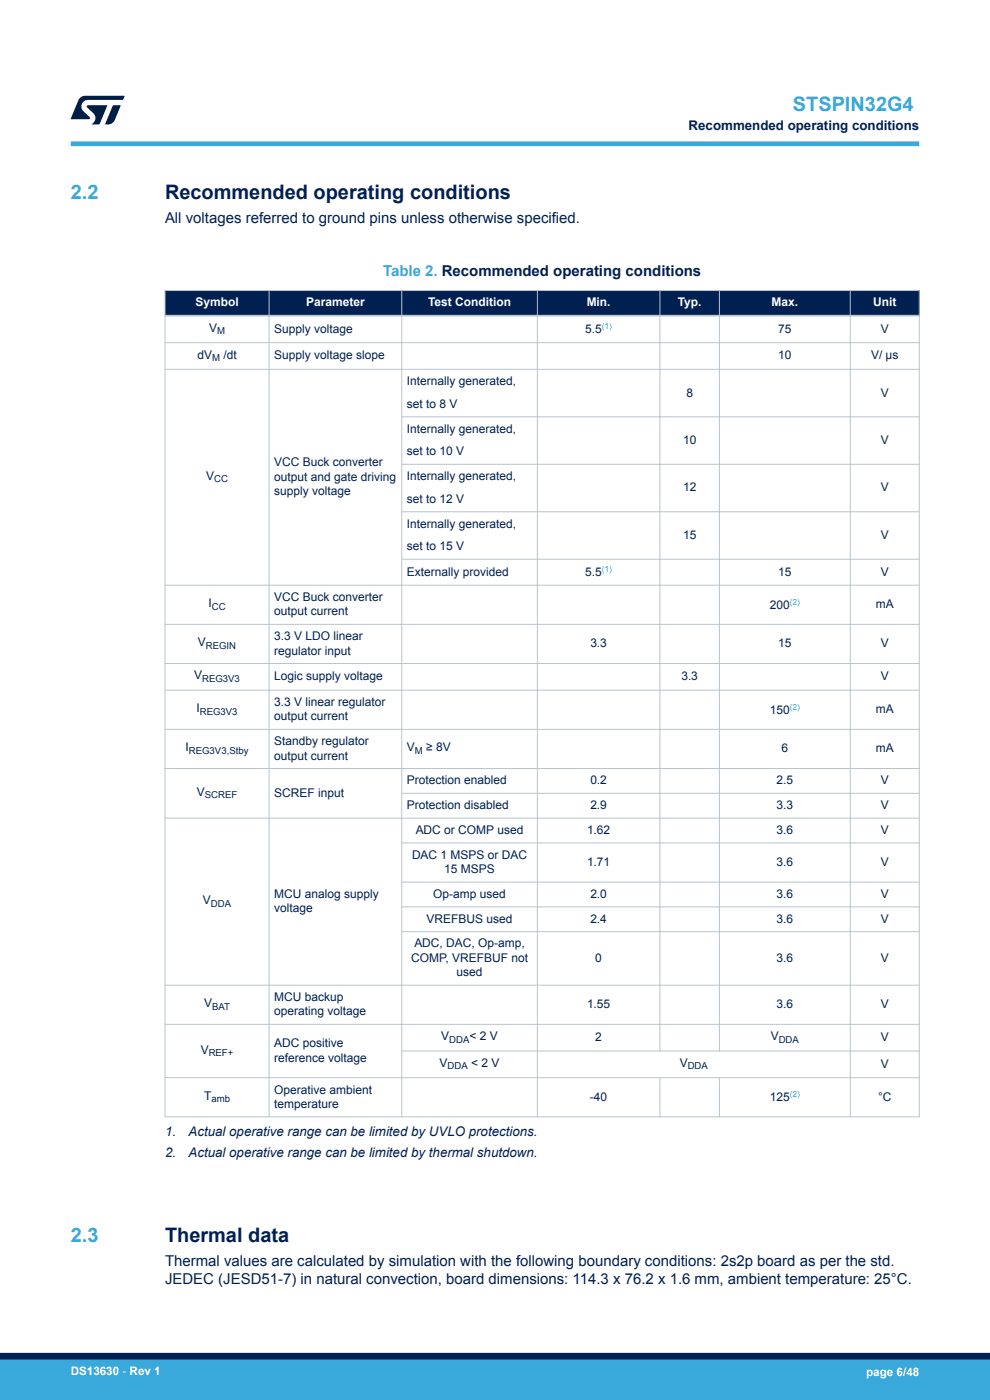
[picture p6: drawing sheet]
<svg xmlns="http://www.w3.org/2000/svg" width="210mm" height="297mm" viewBox="0 0 210 297" stroke-linecap="round" stroke-linejoin="round" font-family="sans-serif">
<defs><g id="words">
<g font-size="4.2" fill="#39a9dc">
<text x="168.2" y="23.5">STSPIN32G4</text>
<text x="15" y="42.3">2.2</text>
<text x="15" y="263.5">2.3</text>
</g>
<g font-size="4.2" fill="#002052">
<text x="35" y="42.3">Recommended operating conditions</text>
<text x="35" y="263.5">Thermal data</text>
</g>
<g font-size="3.2" fill="#002052">
<text x="35" y="47.3">All voltages referred to ground pins unless otherwise specified.</text>
<text x="35" y="268.6">Thermal values are calculated by simulation with the following boundary conditions: 2s2p board as per the std.</text>
<text x="35" y="272.4">JEDEC (JESD51-7) in natural convection, board dimensions: 114.3 x 76.2 x 1.6 mm, ambient temperature: 25°C.</text>
</g>
<text font-size="3.2" fill="#39a9dc" x="81.2" y="58.6">Table 2. Recommended operating conditions</text>
<g font-size="2.8" fill="#002052">
<text x="146.1" y="27.5">Recommended operating conditions</text>
<text x="35" y="241">1.</text>
<text x="35" y="245.4">2.</text>
<text x="40" y="241">Actual operative range can be limited by UVLO protections.</text>
<text x="40" y="245.4">Actual operative range can be limited by thermal shutdown.</text>
</g>
<g font-size="2.5" fill="#fff">
<text x="41.5" y="65">Symbol</text>
<text x="64.9" y="65">Parameter</text>
<text x="90.8" y="65">Test Condition</text>
<text x="124.4" y="65">Min.</text>
<text x="143.8" y="65">Typ.</text>
<text x="163.7" y="65">Max.</text>
<text x="185.2" y="65">Unit</text>
<text x="15" y="291.6">DS13630 - Rev 1</text>
<text x="183.7" y="291.9">page 6/48</text>
</g>
<g font-size="2.5" fill="#002052">
<text x="44.3" y="70.4">V</text>
<text x="58.2" y="70.6">Supply voltage</text>
<text x="124.1" y="70.7">5.5</text>
<text x="165.1" y="70.6">75</text>
<text x="186.8" y="70.6">V</text>
<text x="41.9" y="76.1">dV</text>
<text x="47.4" y="76.1">/dt</text>
<text x="58.2" y="76.3">Supply voltage slope</text>
<text x="165.1" y="76.3">10</text>
<text x="184.8" y="76.3">V/ µs</text>
<text x="86.3" y="81.7">Internally generated,</text>
<text x="86.3" y="86.5">set to 8 V</text>
<text x="145.6" y="84.1">8</text>
<text x="186.8" y="84.1">V</text>
<text x="86.3" y="91.8">Internally generated,</text>
<text x="144.9" y="94.2">10</text>
<text x="186.8" y="94.2">V</text>
<text x="43.7" y="101.8">V</text>
<text x="58.2" y="98.9">VCC Buck converter</text>
<text x="58.2" y="102">output and gate driving</text>
<text x="86.3" y="101.9">Internally generated,</text>
<text x="86.3" y="96.6">set to 10 V</text>
<text x="58.2" y="105">supply voltage</text>
<text x="86.3" y="106.7">set to 12 V</text>
<text x="144.9" y="104.3">12</text>
<text x="186.8" y="104.3">V</text>
<text x="86.3" y="111.9">Internally generated,</text>
<text x="86.3" y="116.7">set to 15 V</text>
<text x="144.9" y="114.3">15</text>
<text x="186.8" y="114.3">V</text>
<text x="86.3" y="122.1">Externally provided</text>
<text x="124.1" y="122.2">5.5</text>
<text x="165.1" y="122.1">15</text>
<text x="186.8" y="122.1">V</text>
<text x="44.2" y="128.8">I</text>
<text x="58.2" y="127.5">VCC Buck converter</text>
<text x="58.2" y="130.6">output current</text>
<text x="163.3" y="129.2">200</text>
<text x="185.8" y="129">mA</text>
<text x="42" y="137.1">V</text>
<text x="58.2" y="135.8">3.3 V LDO linear</text>
<text x="125.2" y="137.3">3.3</text>
<text x="165.1" y="137.3">15</text>
<text x="186.8" y="137.3">V</text>
<text x="58.2" y="138.9">regulator input</text>
<text x="41.2" y="144.1">V</text>
<text x="58.2" y="149.8">3.3 V linear regulator</text>
<text x="58.2" y="144.3">Logic supply voltage</text>
<text x="144.5" y="144.3">3.3</text>
<text x="186.8" y="144.3">V</text>
<text x="41.7" y="151.1">I</text>
<text x="58.2" y="152.8">output current</text>
<text x="163.3" y="151.4">150</text>
<text x="185.8" y="151.3">mA</text>
<text x="39.4" y="159.4">I</text>
<text x="58.2" y="158.1">Standby regulator</text>
<text x="58.2" y="161.1">output current</text>
<text x="86.3" y="159.4">V</text>
<text x="90.4" y="159.4">≥ 8V</text>
<text x="165.8" y="159.6">6</text>
<text x="185.8" y="159.6">mA</text>
<text x="86.3" y="166.4">Protection enabled</text>
<text x="125.2" y="166.4">0.2</text>
<text x="164.7" y="166.4">2.5</text>
<text x="186.8" y="166.4">V</text>
<text x="41.8" y="168.8">V</text>
<text x="58.2" y="169">SCREF input</text>
<text x="86.3" y="171.7">Protection disabled</text>
<text x="125.2" y="171.7">2.9</text>
<text x="164.7" y="171.7">3.3</text>
<text x="186.8" y="171.7">V</text>
<text x="88.2" y="176.9">ADC or COMP used</text>
<text x="124.5" y="176.9">1.62</text>
<text x="164.7" y="176.9">3.6</text>
<text x="186.8" y="176.9">V</text>
<text x="87.4" y="182.2">DAC 1 MSPS or DAC</text>
<text x="94.2" y="185.2">15 MSPS</text>
<text x="124.5" y="183.7">1.71</text>
<text x="164.7" y="183.7">3.6</text>
<text x="186.8" y="183.7">V</text>
<text x="43" y="191.8">V</text>
<text x="58.2" y="190.5">MCU analog supply</text>
<text x="91.9" y="190.5">Op-amp used</text>
<text x="125.2" y="190.5">2.0</text>
<text x="164.7" y="190.5">3.6</text>
<text x="186.8" y="190.5">V</text>
<text x="58.2" y="193.5">voltage</text>
<text x="90.5" y="195.7">VREFBUS used</text>
<text x="125.2" y="195.7">2.4</text>
<text x="164.7" y="195.7">3.6</text>
<text x="186.8" y="195.7">V</text>
<text x="87.9" y="201">ADC, DAC, Op-amp,</text>
<text x="87.2" y="204.1">COMP, VREFBUF not</text>
<text x="96.9" y="207.1">used</text>
<text x="126.3" y="204.1">0</text>
<text x="164.7" y="204.1">3.6</text>
<text x="186.8" y="204.1">V</text>
<text x="43.3" y="213.7">V</text>
<text x="58.2" y="212.4">MCU backup</text>
<text x="58.2" y="215.4">operating voltage</text>
<text x="124.5" y="213.9">1.55</text>
<text x="164.7" y="213.9">3.6</text>
<text x="186.8" y="213.9">V</text>
<text x="93.6" y="220.7">V</text>
<text x="99.6" y="220.7">&lt; 2 V</text>
<text x="126.3" y="220.9">2</text>
<text x="163.5" y="220.7">V</text>
<text x="186.8" y="220.9">V</text>
<text x="42.6" y="223.5">V</text>
<text x="58.2" y="222.2">ADC positive</text>
<text x="58.2" y="225.2">reference voltage</text>
<text x="93.3" y="226.3">V</text>
<text x="100" y="226.3">&lt; 2 V</text>
<text x="144.2" y="226.3">V</text>
<text x="186.8" y="226.5">V</text>
<text x="43.3" y="233.3">T</text>
<text x="58.2" y="232">Operative ambient</text>
<text x="125.2" y="233.5">-40</text>
<text x="163.3" y="233.6">125</text>
<text x="186.3" y="233.5">°C</text>
<text x="58.2" y="235">temperature</text>
</g>
<g font-size="2" fill="#002052">
<text x="46" y="70.9">M</text>
<text x="45" y="76.6">M</text>
<text x="45.4" y="102.3">CC</text>
<text x="44.9" y="129.3">CC</text>
<text x="43.7" y="137.6">REGIN</text>
<text x="42.9" y="144.6">REG3V3</text>
<text x="42.4" y="151.6">REG3V3</text>
<text x="40.1" y="159.9">REG3V3,Stby</text>
<text x="88" y="159.9">M</text>
<text x="43.4" y="169.3">SCREF</text>
<text x="44.7" y="192.3">DDA</text>
<text x="45" y="214.2">BAT</text>
<text x="95.3" y="221.2">DDA</text>
<text x="165.2" y="221.2">DDA</text>
<text x="44.3" y="224">REF+</text>
<text x="95" y="226.8">DDA</text>
<text x="145.9" y="226.8">DDA</text>
<text x="44.8" y="233.8">amb</text>
</g>
<g font-size="1.8" fill="#39a9dc">
<text x="127.7" y="69.9">(1)</text>
<text x="127.7" y="121.4">(1)</text>
<text x="167.5" y="128.3">(2)</text>
<text x="167.5" y="150.6">(2)</text>
<text x="167.5" y="232.8">(2)</text>
</g>
</g></defs>
<g fill="#002052">
<path d="M35 61.6h160v5.4h-160z" fill-rule="evenodd"/>
<path d="M35 61.6h160v5.4h-160z" fill-rule="evenodd"/>
</g>
<g fill="none" stroke="#b9c4ca" stroke-width=".21">
<path d="M34.9 61.6h160.2M34.9 72.7h160.2M34.9 78.4h160.2M35 61.5v175.5M57.1 61.5v175.5M85.2 61.5v175.5M114 61.5v175.5M140 61.5v161.6M152.6 61.5v161.6M180.4 61.5v175.5M195 61.5v175.5M85.2 88.4h109.9"/>
<path d="M85.2 98.5h109.9M85.2 108.6h109.9M85.2 118.6h109.9M34.9 124.1h160.2M34.9 132.5h160.2M34.9 140.8h160.2M34.9 146.4h160.2M34.9 154.7h160.2M34.9 163h160.2M85.2 168.3h109.9M85.2 178.8h109.9M195.1 173.6h-160.2"/>
<path d="M85.2 187.1h109.9M85.2 192.4h109.9M85.2 197.6h109.9M34.9 209h160.2M34.9 217.3h160.2M34.9 228.6h160.2M34.9 236.9h160.2M85.2 223h109.9M140 228.6v8.4M152.6 228.6v8.4"/>
</g>
<path d="M34.9 67h160.2" fill="none" stroke="#b9c4ca" stroke-width=".35"/>
<path d="M15 30.5h180" fill="none" stroke="#39a9dc" stroke-width="1"/>
<g fill="#001e41">
<path d="M17.1 20.7l.9-.4 8.4 .1-.3 .8h-7.4a1.4 1.4 0 0 0-1.3 .8 1.4 1.4 0 0 0 .2 1.5l1.4 1.3v.4l-4 .1 1.6-4.1z"/>
<path d="M24 22.4h1.6l-1.3 3.1a1.54 1.54 0 0 1-1.4 .9l-.6-.1z"/>
<path d="M18.5 22.4h4.2l-1.6 4h-1.7a1.48 1.48 0 0 0 .4-2.4l-1.3-1.2z"/>
</g>
<g fill="#39a9dc">
<path d="M0 288.4h210v8.6h-210z" fill-rule="evenodd"/>
<path d="M-.1 288.4h210.1v4.4h-210.1z" fill-rule="evenodd"/>
</g>
<path d="M0 287.7h210" fill="none" stroke="#002052" stroke-width="1.4"/>
<use href="#words"/>
</svg>
